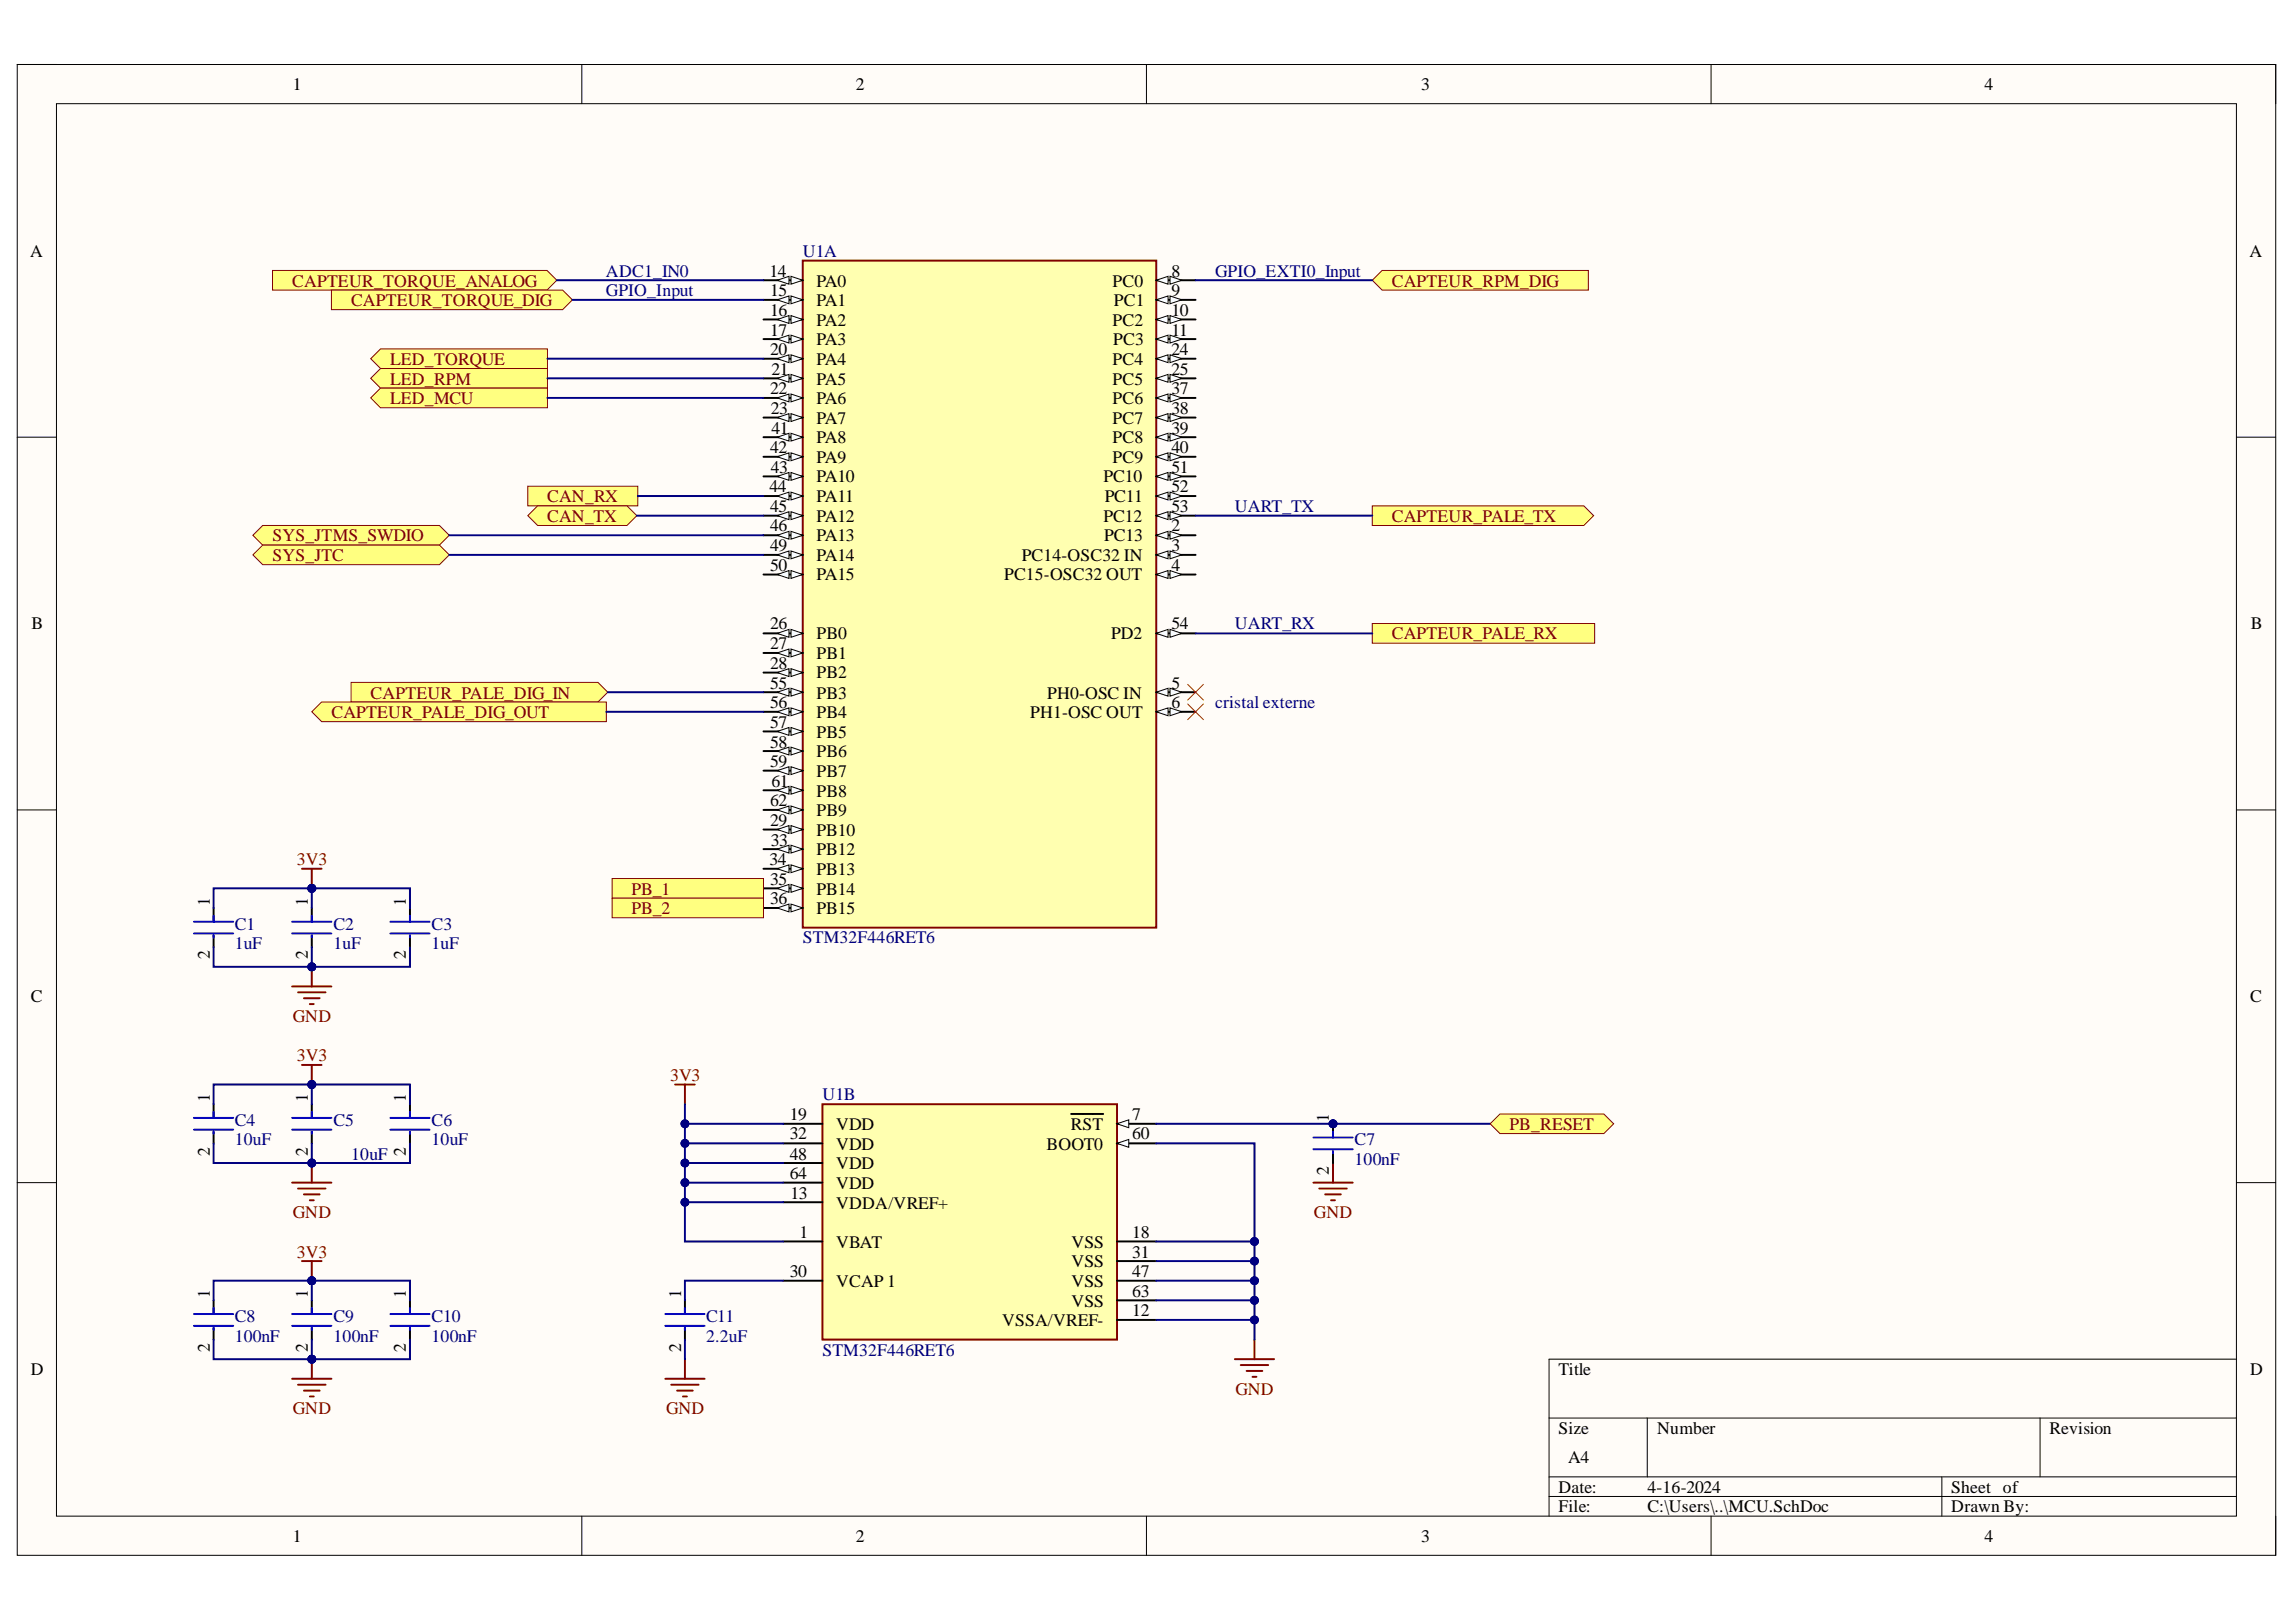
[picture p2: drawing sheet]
<svg xmlns="http://www.w3.org/2000/svg" width="297mm" height="210mm" viewBox="0 0 297 210" stroke-linecap="round" stroke-linejoin="round" font-family="sans-serif">
<defs><g id="words">
<g font-size="2.3">
<text x="37.9" y="11.7">1</text>
<text x="110.7" y="11.7">2</text>
<text x="183.9" y="11.7">3</text>
<text x="256.8" y="11.7">4</text>
<text x="3.9" y="33.3">A</text>
<text x="99.5" y="35.8">14</text>
<text x="151.6" y="35.8">8</text>
<text x="291" y="33.3">A</text>
<text x="99.6" y="38.4">15</text>
<text x="99.6" y="40.9">16</text>
<text x="105.6" y="37.1">PA0</text>
<text x="105.6" y="39.6">PA1</text>
<text x="143.9" y="37.1">PC0</text>
<text x="144.1" y="39.6">PC1</text>
<text x="151.6" y="38.4">9</text>
<text x="151.6" y="40.9">10</text>
<text x="99.6" y="43.4">17</text>
<text x="99.6" y="46">20</text>
<text x="105.6" y="42.2">PA2</text>
<text x="105.6" y="44.7">PA3</text>
<text x="105.6" y="47.2">PA4</text>
<text x="143.9" y="42.2">PC2</text>
<text x="143.9" y="47.2">PC4</text>
<text x="144" y="44.7">PC3</text>
<text x="151.6" y="43.4">11</text>
<text x="151.6" y="46">24</text>
<text x="99.6" y="51">22</text>
<text x="99.7" y="53.6">23</text>
<text x="99.8" y="48.5">21</text>
<text x="105.6" y="49.8">PA5</text>
<text x="105.6" y="52.3">PA6</text>
<text x="143.9" y="49.8">PC5</text>
<text x="143.9" y="52.3">PC6</text>
<text x="151.6" y="48.5">25</text>
<text x="151.6" y="51">37</text>
<text x="151.6" y="53.6">38</text>
<text x="99.6" y="58.6">42</text>
<text x="99.8" y="56.1">41</text>
<text x="105.6" y="54.8">PA7</text>
<text x="105.6" y="57.4">PA8</text>
<text x="105.6" y="59.9">PA9</text>
<text x="143.9" y="54.8">PC7</text>
<text x="143.9" y="57.4">PC8</text>
<text x="143.9" y="59.9">PC9</text>
<text x="151.6" y="56.1">39</text>
<text x="151.6" y="58.6">40</text>
<text x="99.5" y="63.7">44</text>
<text x="99.7" y="61.2">43</text>
<text x="105.6" y="62.4">PA10</text>
<text x="105.6" y="65">PA11</text>
<text x="142.8" y="62.4">PC10</text>
<text x="142.9" y="65">PC11</text>
<text x="151.6" y="61.2">51</text>
<text x="151.6" y="63.7">52</text>
<text x="99.6" y="66.2">45</text>
<text x="99.6" y="68.8">46</text>
<text x="99.6" y="71.3">49</text>
<text x="105.6" y="67.5">PA12</text>
<text x="105.6" y="70">PA13</text>
<text x="142.8" y="67.5">PC12</text>
<text x="142.8" y="70">PC13</text>
<text x="151.6" y="66.2">53</text>
<text x="151.6" y="68.8">2</text>
<text x="151.6" y="71.3">3</text>
<text x="99.6" y="73.8">50</text>
<text x="105.6" y="72.6">PA14</text>
<text x="105.6" y="75.1">PA15</text>
<text x="129.9" y="75.1">PC15-OSC32 OUT</text>
<text x="132.2" y="72.6">PC14-OSC32 IN</text>
<text x="151.6" y="73.8">4</text>
<text x="4.1" y="81.5">B</text>
<text x="99.6" y="81.5">26</text>
<text x="99.6" y="84">27</text>
<text x="105.6" y="82.7">PB0</text>
<text x="143.8" y="82.7">PD2</text>
<text x="151.6" y="81.5">54</text>
<text x="291.2" y="81.5">B</text>
<text x="99.6" y="86.5">28</text>
<text x="99.6" y="89.1">55</text>
<text x="105.6" y="85.3">PB1</text>
<text x="105.6" y="87.8">PB2</text>
<text x="151.6" y="89.1">5</text>
<text x="99.6" y="91.7">56</text>
<text x="99.6" y="94.2">57</text>
<text x="105.6" y="90.4">PB3</text>
<text x="105.6" y="92.9">PB4</text>
<text x="105.6" y="95.5">PB5</text>
<text x="133.3" y="92.9">PH1-OSC OUT</text>
<text x="135.5" y="90.4">PH0-OSC IN</text>
<text x="151.6" y="91.7">6</text>
<text x="99.6" y="96.7">58</text>
<text x="99.6" y="99.3">59</text>
<text x="99.8" y="101.8">61</text>
<text x="105.6" y="98">PB6</text>
<text x="105.6" y="100.5">PB7</text>
<text x="99.6" y="104.4">62</text>
<text x="99.6" y="106.9">29</text>
<text x="105.6" y="103.1">PB8</text>
<text x="105.6" y="105.6">PB9</text>
<text x="99.5" y="112">34</text>
<text x="99.7" y="109.4">33</text>
<text x="105.6" y="108.2">PB10</text>
<text x="105.6" y="110.7">PB12</text>
<text x="105.6" y="113.2">PB13</text>
<text x="27.1" y="117.3" transform="rotate(-90 27.1 117.3)">1</text>
<text x="39.8" y="117.3" transform="rotate(-90 39.8 117.3)">1</text>
<text x="52.5" y="117.3" transform="rotate(-90 52.5 117.3)">1</text>
<text x="99.6" y="114.5">35</text>
<text x="99.6" y="117">36</text>
<text x="105.6" y="115.8">PB14</text>
<text x="105.6" y="118.3">PB15</text>
<text x="27.1" y="124.1" transform="rotate(-90 27.1 124.1)">2</text>
<text x="39.8" y="124.1" transform="rotate(-90 39.8 124.1)">2</text>
<text x="52.5" y="124.1" transform="rotate(-90 52.5 124.1)">2</text>
<text x="4" y="129.7">C</text>
<text x="291.1" y="129.7">C</text>
<text x="27.1" y="142.6" transform="rotate(-90 27.1 142.6)">1</text>
<text x="39.8" y="142.6" transform="rotate(-90 39.8 142.6)">1</text>
<text x="52.5" y="142.6" transform="rotate(-90 52.5 142.6)">1</text>
<text x="27.1" y="149.6" transform="rotate(-90 27.1 149.6)">2</text>
<text x="39.8" y="149.6" transform="rotate(-90 39.8 149.6)">2</text>
<text x="52.5" y="149.6" transform="rotate(-90 52.5 149.6)">2</text>
<text x="102.2" y="144.9">19</text>
<text x="102.2" y="147.4">32</text>
<text x="108.2" y="146.2">VDD</text>
<text x="108.2" y="148.8">VDD</text>
<text x="135.4" y="148.8">BOOT0</text>
<text x="138.5" y="146.2">RST</text>
<text x="146.5" y="144.9">7</text>
<text x="146.5" y="147.4">60</text>
<text x="171.9" y="145.2" transform="rotate(-90 171.9 145.2)">1</text>
<text x="102.2" y="150.1">48</text>
<text x="102.2" y="152.6">64</text>
<text x="102.2" y="155.1">13</text>
<text x="108.2" y="151.3">VDD</text>
<text x="108.2" y="153.9">VDD</text>
<text x="171.9" y="152.1" transform="rotate(-90 171.9 152.1)">2</text>
<text x="103.4" y="160.2">1</text>
<text x="108.2" y="156.4">VDDA/VREF+</text>
<text x="108.2" y="161.5">VBAT</text>
<text x="138.6" y="161.5">VSS</text>
<text x="146.5" y="160.2">18</text>
<text x="27.1" y="168" transform="rotate(-90 27.1 168)">1</text>
<text x="39.8" y="168" transform="rotate(-90 39.8 168)">1</text>
<text x="52.5" y="168" transform="rotate(-90 52.5 168)">1</text>
<text x="88.1" y="168" transform="rotate(-90 88.1 168)">1</text>
<text x="102.2" y="165.3">30</text>
<text x="108.2" y="166.5">VCAP 1</text>
<text x="138.6" y="164">VSS</text>
<text x="138.6" y="166.5">VSS</text>
<text x="146.5" y="162.7">31</text>
<text x="146.5" y="165.3">47</text>
<text x="146.5" y="167.8">63</text>
<text x="129.6" y="171.6">VSSA/VREF-</text>
<text x="138.6" y="169.1">VSS</text>
<text x="146.5" y="170.3">12</text>
<text x="4" y="178">D</text>
<text x="27.1" y="174.9" transform="rotate(-90 27.1 174.9)">2</text>
<text x="39.8" y="174.9" transform="rotate(-90 39.8 174.9)">2</text>
<text x="52.5" y="174.9" transform="rotate(-90 52.5 174.9)">2</text>
<text x="88.1" y="174.9" transform="rotate(-90 88.1 174.9)">2</text>
<text x="201.6" y="178">Title</text>
<text x="291.1" y="178">D</text>
<text x="201.6" y="185.6">Size</text>
<text x="214.4" y="185.6">Number</text>
<text x="265.1" y="185.6">Revision</text>
<text x="202.9" y="189.4">A4</text>
<text x="201.6" y="193.2">Date:</text>
<text x="201.6" y="195.7">File:</text>
<text x="213.1" y="193.2">4-16-2024</text>
<text x="213.1" y="195.7">C:\Users\..\MCU.SchDoc</text>
<text x="252.4" y="193.2">Sheet of</text>
<text x="252.4" y="195.7">Drawn By:</text>
<text x="37.9" y="199.5">1</text>
<text x="110.7" y="199.5">2</text>
<text x="183.9" y="199.5">3</text>
<text x="256.8" y="199.5">4</text>
</g>
<g font-size="2.3" fill="#000080">
<text x="78.4" y="35.8">ADC1_IN0</text>
<text x="103.9" y="33.3">U1A</text>
<text x="157.2" y="35.8">GPIO_EXTI0_Input</text>
<text x="78.4" y="38.4">GPIO_Input</text>
<text x="159.8" y="66.2">UART_TX</text>
<text x="159.8" y="81.5">UART_RX</text>
<text x="157.2" y="91.7">cristal externe</text>
<text x="30.4" y="120.3">C1</text>
<text x="30.4" y="122.9">1uF</text>
<text x="43.1" y="120.3">C2</text>
<text x="43.1" y="122.9">1uF</text>
<text x="55.8" y="120.3">C3</text>
<text x="55.8" y="122.9">1uF</text>
<text x="103.9" y="122.1">STM32F446RET6</text>
<text x="106.4" y="142.4">U1B</text>
<text x="30.4" y="145.7">C4</text>
<text x="30.4" y="148.2">10uF</text>
<text x="43.1" y="145.7">C5</text>
<text x="55.8" y="145.7">C6</text>
<text x="55.8" y="148.2">10uF</text>
<text x="175.2" y="148.2">C7</text>
<text x="45.4" y="150.1">10uF</text>
<text x="175.2" y="150.8">100nF</text>
<text x="30.4" y="171.1">C8</text>
<text x="30.4" y="173.6">100nF</text>
<text x="43.1" y="171.1">C9</text>
<text x="43.1" y="173.6">100nF</text>
<text x="55.8" y="171.1">C10</text>
<text x="55.8" y="173.6">100nF</text>
<text x="91.3" y="171.1">C11</text>
<text x="91.3" y="173.6">2.2uF</text>
<text x="106.4" y="175.4">STM32F446RET6</text>
</g>
<g font-size="2.3" fill="#800000">
<text x="37.8" y="37.1">CAPTEUR_TORQUE_ANALOG</text>
<text x="45.4" y="39.6">CAPTEUR_TORQUE_DIG</text>
<text x="180.1" y="37.1">CAPTEUR_RPM_DIG</text>
<text x="50.5" y="47.2">LED_TORQUE</text>
<text x="50.5" y="49.8">LED_RPM</text>
<text x="50.5" y="52.3">LED_MCU</text>
<text x="70.8" y="65">CAN_RX</text>
<text x="35.3" y="70">SYS_JTMS_SWDIO</text>
<text x="70.8" y="67.5">CAN_TX</text>
<text x="180.1" y="67.5">CAPTEUR_PALE_TX</text>
<text x="35.3" y="72.6">SYS_JTC</text>
<text x="180.1" y="82.7">CAPTEUR_PALE_RX</text>
<text x="42.9" y="92.9">CAPTEUR_PALE_DIG_OUT</text>
<text x="48" y="90.4">CAPTEUR_PALE_DIG_IN</text>
<text x="38.4" y="112">3V3</text>
<text x="81.7" y="115.8">PB_1</text>
<text x="81.7" y="118.3">PB_2</text>
<text x="37.9" y="132.2">GND</text>
<text x="38.4" y="137.3">3V3</text>
<text x="86.7" y="139.8">3V3</text>
<text x="195.3" y="146.2">PB_RESET</text>
<text x="37.9" y="157.7">GND</text>
<text x="170" y="157.7">GND</text>
<text x="38.4" y="162.7">3V3</text>
<text x="37.9" y="183">GND</text>
<text x="86.2" y="183">GND</text>
<text x="159.8" y="180.5">GND</text>
</g>
</g></defs>
<path d="M2.2 8.3h292.2v193h-292.2z" fill-rule="evenodd" fill="#fffcf8"/>
<path d="M2.2 8.3h292.2v193h-292.2z" fill="none" stroke="#000" stroke-width=".13"/>
<path d="M7.3 13.4h282v182.8h-282z" fill-rule="evenodd" fill="#fffcf8"/>
<g fill="none" stroke="#000" stroke-width=".13">
<path d="M2.2 8.3h5.1M7.3 13.4h282v182.8h-282zM75.3 8.3v5.1M148.3 8.3v5.1M221.4 8.3v5.1M289.3 8.3h5.1v5.1M2.2 56.6h5.1M289.3 56.6h5.1M2.2 104.8h5.1M289.3 104.8h5.1M2.2 153h5.1M289.3 153h5.1"/>
<path d="M289.3 175.9h-88.9v20.3M75.3 196.2v5.1M148.3 196.2v5.1M200.4 183.5h88.9M200.4 191.1h88.9M200.4 193.7h88.9M213.1 183.5v7.6M221.4 196.2v5.1M251.2 191.1v5.1M263.9 183.5v7.6M294.4 196.2v5.1"/>
</g>
<path d="M68.3 62.9h14.2v2.6h-14.2z" fill-rule="evenodd" fill="#ffff80"/>
<path d="M68.3 62.9h14.2v2.6h-14.2z" fill="none" stroke="#800000" stroke-width=".13"/>
<path d="M68.3 66.7l1.3-1.2h11.5l1.3 1.2-1.3 1.3h-11.5z" fill-rule="evenodd" fill="#ffff80"/>
<path d="M68.3 66.7l1.3-1.2h11.5l1.3 1.2-1.3 1.3h-11.5z" fill="none" stroke="#800000" stroke-width=".13"/>
<path d="M103.9 33.7h45.7v86.3h-45.7z" fill-rule="evenodd" fill="#ffffb0"/>
<path d="M103.9 33.7h45.7v86.3h-45.7z" fill="none" stroke="#800000" stroke-width=".25"/>
<path d="M149.6 36.3h5.1" fill="none" stroke="#000" stroke-width=".25"/>
<path d="M149.6 36.3l1.5-.5v1z" fill="#f8fcff"/>
<path d="M149.6 36.3l1.5-.5v1z" fill="none" stroke="#000" stroke-width=".13"/>
<path d="M151.4 35.8l1.5 .5-1.5 .5z" fill="#f8fcff"/>
<path d="M151.4 35.8l1.5 .5-1.5 .5z" fill="none" stroke="#000" stroke-width=".13"/>
<path d="M149.6 38.8h5.1" fill="none" stroke="#000" stroke-width=".25"/>
<path d="M149.6 38.8l1.5-.5v1z" fill="#f8fcff"/>
<path d="M149.6 38.8l1.5-.5v1z" fill="none" stroke="#000" stroke-width=".13"/>
<path d="M151.4 38.3l1.5 .5-1.5 .5z" fill="#f8fcff"/>
<path d="M151.4 38.3l1.5 .5-1.5 .5z" fill="none" stroke="#000" stroke-width=".13"/>
<path d="M149.6 41.3h5.1" fill="none" stroke="#000" stroke-width=".25"/>
<path d="M149.6 41.3l1.5-.5v1.1z" fill="#f8fcff"/>
<path d="M149.6 41.3l1.5-.5v1.1z" fill="none" stroke="#000" stroke-width=".13"/>
<path d="M151.4 40.8l1.5 .5-1.5 .6z" fill="#f8fcff"/>
<path d="M151.4 40.8l1.5 .5-1.5 .6z" fill="none" stroke="#000" stroke-width=".13"/>
<path d="M149.6 43.9h5.1" fill="none" stroke="#000" stroke-width=".25"/>
<path d="M149.6 43.9l1.5-.5v1z" fill="#f8fcff"/>
<path d="M149.6 43.9l1.5-.5v1z" fill="none" stroke="#000" stroke-width=".13"/>
<path d="M151.4 43.4l1.5 .5-1.5 .5z" fill="#f8fcff"/>
<path d="M151.4 43.4l1.5 .5-1.5 .5z" fill="none" stroke="#000" stroke-width=".13"/>
<path d="M149.6 46.4h5.1" fill="none" stroke="#000" stroke-width=".25"/>
<path d="M149.6 46.4l1.5-.5v1z" fill="#f8fcff"/>
<path d="M149.6 46.4l1.5-.5v1z" fill="none" stroke="#000" stroke-width=".13"/>
<path d="M151.4 45.9l1.5 .5-1.5 .5z" fill="#f8fcff"/>
<path d="M151.4 45.9l1.5 .5-1.5 .5z" fill="none" stroke="#000" stroke-width=".13"/>
<path d="M149.6 49h5.1" fill="none" stroke="#000" stroke-width=".25"/>
<path d="M149.6 49l1.5-.5v1z" fill="#f8fcff"/>
<path d="M149.6 49l1.5-.5v1z" fill="none" stroke="#000" stroke-width=".13"/>
<path d="M151.4 48.5l1.5 .5-1.5 .5z" fill="#f8fcff"/>
<path d="M151.4 48.5l1.5 .5-1.5 .5z" fill="none" stroke="#000" stroke-width=".13"/>
<path d="M149.6 51.5h5.1" fill="none" stroke="#000" stroke-width=".25"/>
<path d="M149.6 51.5l1.5-.5v1z" fill="#f8fcff"/>
<path d="M149.6 51.5l1.5-.5v1z" fill="none" stroke="#000" stroke-width=".13"/>
<path d="M151.4 51l1.5 .5-1.5 .5z" fill="#f8fcff"/>
<path d="M151.4 51l1.5 .5-1.5 .5z" fill="none" stroke="#000" stroke-width=".13"/>
<path d="M149.6 54h5.1" fill="none" stroke="#000" stroke-width=".25"/>
<path d="M149.6 54l1.5-.5v1z" fill="#f8fcff"/>
<path d="M149.6 54l1.5-.5v1z" fill="none" stroke="#000" stroke-width=".13"/>
<path d="M151.4 53.5l1.5 .5-1.5 .5z" fill="#f8fcff"/>
<path d="M151.4 53.5l1.5 .5-1.5 .5z" fill="none" stroke="#000" stroke-width=".13"/>
<path d="M149.6 56.6h5.1" fill="none" stroke="#000" stroke-width=".25"/>
<path d="M149.6 56.6l1.5-.5v1z" fill="#f8fcff"/>
<path d="M149.6 56.6l1.5-.5v1z" fill="none" stroke="#000" stroke-width=".13"/>
<path d="M151.4 56.1l1.5 .5-1.5 .5z" fill="#f8fcff"/>
<path d="M151.4 56.1l1.5 .5-1.5 .5z" fill="none" stroke="#000" stroke-width=".13"/>
<path d="M149.6 59.1h5.1" fill="none" stroke="#000" stroke-width=".25"/>
<path d="M149.6 59.1l1.5-.5v1z" fill="#f8fcff"/>
<path d="M149.6 59.1l1.5-.5v1z" fill="none" stroke="#000" stroke-width=".13"/>
<path d="M151.4 58.6l1.5 .5-1.5 .5z" fill="#f8fcff"/>
<path d="M151.4 58.6l1.5 .5-1.5 .5z" fill="none" stroke="#000" stroke-width=".13"/>
<path d="M149.6 61.7h5.1" fill="none" stroke="#000" stroke-width=".25"/>
<path d="M149.6 61.7l1.5-.6v1.1z" fill="#f8fcff"/>
<path d="M149.6 61.7l1.5-.6v1.1z" fill="none" stroke="#000" stroke-width=".13"/>
<path d="M151.4 61.1l1.5 .6-1.5 .5z" fill="#f8fcff"/>
<path d="M151.4 61.1l1.5 .6-1.5 .5z" fill="none" stroke="#000" stroke-width=".13"/>
<path d="M149.6 64.2h5.1" fill="none" stroke="#000" stroke-width=".25"/>
<path d="M149.6 64.2l1.5-.5v1z" fill="#f8fcff"/>
<path d="M149.6 64.2l1.5-.5v1z" fill="none" stroke="#000" stroke-width=".13"/>
<path d="M151.4 63.7l1.5 .5-1.5 .5z" fill="#f8fcff"/>
<path d="M151.4 63.7l1.5 .5-1.5 .5z" fill="none" stroke="#000" stroke-width=".13"/>
<path d="M149.6 66.7h5.1" fill="none" stroke="#000" stroke-width=".25"/>
<path d="M149.6 66.7l1.5-.5v1z" fill="#f8fcff"/>
<path d="M149.6 66.7l1.5-.5v1z" fill="none" stroke="#000" stroke-width=".13"/>
<path d="M151.4 66.2l1.5 .5-1.5 .5z" fill="#f8fcff"/>
<path d="M151.4 66.2l1.5 .5-1.5 .5z" fill="none" stroke="#000" stroke-width=".13"/>
<path d="M149.6 69.3h5.1" fill="none" stroke="#000" stroke-width=".25"/>
<path d="M149.6 69.3l1.5-.5v1z" fill="#f8fcff"/>
<path d="M149.6 69.3l1.5-.5v1z" fill="none" stroke="#000" stroke-width=".13"/>
<path d="M151.4 68.8l1.5 .5-1.5 .5z" fill="#f8fcff"/>
<path d="M151.4 68.8l1.5 .5-1.5 .5z" fill="none" stroke="#000" stroke-width=".13"/>
<path d="M149.6 71.8h5.1" fill="none" stroke="#000" stroke-width=".25"/>
<path d="M149.6 71.8l1.5-.5v1z" fill="#f8fcff"/>
<path d="M149.6 71.8l1.5-.5v1z" fill="none" stroke="#000" stroke-width=".13"/>
<path d="M151.4 71.3l1.5 .5-1.5 .5z" fill="#f8fcff"/>
<path d="M151.4 71.3l1.5 .5-1.5 .5z" fill="none" stroke="#000" stroke-width=".13"/>
<path d="M149.6 74.3h5.1" fill="none" stroke="#000" stroke-width=".25"/>
<path d="M149.6 74.3l1.5-.5v1.1z" fill="#f8fcff"/>
<path d="M149.6 74.3l1.5-.5v1.1z" fill="none" stroke="#000" stroke-width=".13"/>
<path d="M151.4 73.8l1.5 .5-1.5 .6z" fill="#f8fcff"/>
<path d="M151.4 73.8l1.5 .5-1.5 .6z" fill="none" stroke="#000" stroke-width=".13"/>
<path d="M149.6 89.6h5.1" fill="none" stroke="#000" stroke-width=".25"/>
<path d="M149.6 89.6l1.5-.5v1z" fill="#f8fcff"/>
<path d="M149.6 89.6l1.5-.5v1z" fill="none" stroke="#000" stroke-width=".13"/>
<path d="M151.4 89.1l1.5 .5-1.5 .5z" fill="#f8fcff"/>
<path d="M151.4 89.1l1.5 .5-1.5 .5z" fill="none" stroke="#000" stroke-width=".13"/>
<path d="M149.6 92.1h5.1" fill="none" stroke="#000" stroke-width=".25"/>
<path d="M149.6 92.1l1.5-.5v1z" fill="#f8fcff"/>
<path d="M149.6 92.1l1.5-.5v1z" fill="none" stroke="#000" stroke-width=".13"/>
<path d="M151.4 91.6l1.5 .5-1.5 .5z" fill="#f8fcff"/>
<path d="M151.4 91.6l1.5 .5-1.5 .5z" fill="none" stroke="#000" stroke-width=".13"/>
<path d="M98.8 36.3h5.1" fill="none" stroke="#000" stroke-width=".25"/>
<path d="M102.3 35.8l1.6 .5-1.6 .5z" fill="#f8fcff"/>
<path d="M102.3 35.8l1.6 .5-1.6 .5z" fill="none" stroke="#000" stroke-width=".13"/>
<path d="M100.6 36.3l1.5-.5v1z" fill="#f8fcff"/>
<path d="M100.6 36.3l1.5-.5v1z" fill="none" stroke="#000" stroke-width=".13"/>
<path d="M98.8 38.8h5.1" fill="none" stroke="#000" stroke-width=".25"/>
<path d="M102.3 38.3l1.6 .5-1.6 .5z" fill="#f8fcff"/>
<path d="M102.3 38.3l1.6 .5-1.6 .5z" fill="none" stroke="#000" stroke-width=".13"/>
<path d="M100.6 38.8l1.5-.5v1z" fill="#f8fcff"/>
<path d="M100.6 38.8l1.5-.5v1z" fill="none" stroke="#000" stroke-width=".13"/>
<path d="M98.8 41.3h5.1" fill="none" stroke="#000" stroke-width=".25"/>
<path d="M102.3 40.8l1.6 .5-1.6 .6z" fill="#f8fcff"/>
<path d="M102.3 40.8l1.6 .5-1.6 .6z" fill="none" stroke="#000" stroke-width=".13"/>
<path d="M100.6 41.3l1.5-.5v1.1z" fill="#f8fcff"/>
<path d="M100.6 41.3l1.5-.5v1.1z" fill="none" stroke="#000" stroke-width=".13"/>
<path d="M98.8 43.9h5.1" fill="none" stroke="#000" stroke-width=".25"/>
<path d="M102.3 43.4l1.6 .5-1.6 .5z" fill="#f8fcff"/>
<path d="M102.3 43.4l1.6 .5-1.6 .5z" fill="none" stroke="#000" stroke-width=".13"/>
<path d="M100.6 43.9l1.5-.5v1z" fill="#f8fcff"/>
<path d="M100.6 43.9l1.5-.5v1z" fill="none" stroke="#000" stroke-width=".13"/>
<path d="M98.8 46.4h5.1" fill="none" stroke="#000" stroke-width=".25"/>
<path d="M102.3 45.9l1.6 .5-1.6 .5z" fill="#f8fcff"/>
<path d="M102.3 45.9l1.6 .5-1.6 .5z" fill="none" stroke="#000" stroke-width=".13"/>
<path d="M100.6 46.4l1.5-.5v1z" fill="#f8fcff"/>
<path d="M100.6 46.4l1.5-.5v1z" fill="none" stroke="#000" stroke-width=".13"/>
<path d="M98.8 49h5.1" fill="none" stroke="#000" stroke-width=".25"/>
<path d="M102.3 48.5l1.6 .5-1.6 .5z" fill="#f8fcff"/>
<path d="M102.3 48.5l1.6 .5-1.6 .5z" fill="none" stroke="#000" stroke-width=".13"/>
<path d="M100.6 49l1.5-.5v1z" fill="#f8fcff"/>
<path d="M100.6 49l1.5-.5v1z" fill="none" stroke="#000" stroke-width=".13"/>
<path d="M98.8 51.5h5.1" fill="none" stroke="#000" stroke-width=".25"/>
<path d="M102.3 51l1.6 .5-1.6 .5z" fill="#f8fcff"/>
<path d="M102.3 51l1.6 .5-1.6 .5z" fill="none" stroke="#000" stroke-width=".13"/>
<path d="M100.6 51.5l1.5-.5v1z" fill="#f8fcff"/>
<path d="M100.6 51.5l1.5-.5v1z" fill="none" stroke="#000" stroke-width=".13"/>
<path d="M98.8 54h5.1" fill="none" stroke="#000" stroke-width=".25"/>
<path d="M102.3 53.5l1.6 .5-1.6 .5z" fill="#f8fcff"/>
<path d="M102.3 53.5l1.6 .5-1.6 .5z" fill="none" stroke="#000" stroke-width=".13"/>
<path d="M100.6 54l1.5-.5v1z" fill="#f8fcff"/>
<path d="M100.6 54l1.5-.5v1z" fill="none" stroke="#000" stroke-width=".13"/>
<path d="M98.8 56.6h5.1" fill="none" stroke="#000" stroke-width=".25"/>
<path d="M102.3 56.1l1.6 .5-1.6 .5z" fill="#f8fcff"/>
<path d="M102.3 56.1l1.6 .5-1.6 .5z" fill="none" stroke="#000" stroke-width=".13"/>
<path d="M100.6 56.6l1.5-.5v1z" fill="#f8fcff"/>
<path d="M100.6 56.6l1.5-.5v1z" fill="none" stroke="#000" stroke-width=".13"/>
<path d="M98.8 59.1h5.1" fill="none" stroke="#000" stroke-width=".25"/>
<path d="M102.3 58.6l1.6 .5-1.6 .5z" fill="#f8fcff"/>
<path d="M102.3 58.6l1.6 .5-1.6 .5z" fill="none" stroke="#000" stroke-width=".13"/>
<path d="M100.6 59.1l1.5-.5v1z" fill="#f8fcff"/>
<path d="M100.6 59.1l1.5-.5v1z" fill="none" stroke="#000" stroke-width=".13"/>
<path d="M98.8 61.7h5.1" fill="none" stroke="#000" stroke-width=".25"/>
<path d="M102.3 61.1l1.6 .6-1.6 .5z" fill="#f8fcff"/>
<path d="M102.3 61.1l1.6 .6-1.6 .5z" fill="none" stroke="#000" stroke-width=".13"/>
<path d="M100.6 61.7l1.5-.6v1.1z" fill="#f8fcff"/>
<path d="M100.6 61.7l1.5-.6v1.1z" fill="none" stroke="#000" stroke-width=".13"/>
<path d="M98.8 64.2h5.1" fill="none" stroke="#000" stroke-width=".25"/>
<path d="M102.3 63.7l1.6 .5-1.6 .5z" fill="#f8fcff"/>
<path d="M102.3 63.7l1.6 .5-1.6 .5z" fill="none" stroke="#000" stroke-width=".13"/>
<path d="M100.6 64.2l1.5-.5v1z" fill="#f8fcff"/>
<path d="M100.6 64.2l1.5-.5v1z" fill="none" stroke="#000" stroke-width=".13"/>
<path d="M98.8 66.7h5.1" fill="none" stroke="#000" stroke-width=".25"/>
<path d="M102.3 66.2l1.6 .5-1.6 .5z" fill="#f8fcff"/>
<path d="M102.3 66.2l1.6 .5-1.6 .5z" fill="none" stroke="#000" stroke-width=".13"/>
<path d="M100.6 66.7l1.5-.5v1z" fill="#f8fcff"/>
<path d="M100.6 66.7l1.5-.5v1z" fill="none" stroke="#000" stroke-width=".13"/>
<path d="M98.8 69.3h5.1" fill="none" stroke="#000" stroke-width=".25"/>
<path d="M102.3 68.8l1.6 .5-1.6 .5z" fill="#f8fcff"/>
<path d="M102.3 68.8l1.6 .5-1.6 .5z" fill="none" stroke="#000" stroke-width=".13"/>
<path d="M100.6 69.3l1.5-.5v1z" fill="#f8fcff"/>
<path d="M100.6 69.3l1.5-.5v1z" fill="none" stroke="#000" stroke-width=".13"/>
<path d="M98.8 71.8h5.1" fill="none" stroke="#000" stroke-width=".25"/>
<path d="M102.3 71.3l1.6 .5-1.6 .5z" fill="#f8fcff"/>
<path d="M102.3 71.3l1.6 .5-1.6 .5z" fill="none" stroke="#000" stroke-width=".13"/>
<path d="M100.6 71.8l1.5-.5v1z" fill="#f8fcff"/>
<path d="M100.6 71.8l1.5-.5v1z" fill="none" stroke="#000" stroke-width=".13"/>
<path d="M98.8 74.3h5.1" fill="none" stroke="#000" stroke-width=".25"/>
<path d="M102.3 73.8l1.6 .5-1.6 .6z" fill="#f8fcff"/>
<path d="M102.3 73.8l1.6 .5-1.6 .6z" fill="none" stroke="#000" stroke-width=".13"/>
<path d="M100.6 74.3l1.5-.5v1.1z" fill="#f8fcff"/>
<path d="M100.6 74.3l1.5-.5v1.1z" fill="none" stroke="#000" stroke-width=".13"/>
<path d="M98.8 82h5.1" fill="none" stroke="#000" stroke-width=".25"/>
<path d="M102.3 81.5l1.6 .5-1.6 .5z" fill="#f8fcff"/>
<path d="M102.3 81.5l1.6 .5-1.6 .5z" fill="none" stroke="#000" stroke-width=".13"/>
<path d="M100.6 82l1.5-.5v1z" fill="#f8fcff"/>
<path d="M100.6 82l1.5-.5v1z" fill="none" stroke="#000" stroke-width=".13"/>
<path d="M98.8 84.5h5.1" fill="none" stroke="#000" stroke-width=".25"/>
<path d="M102.3 84l1.6 .5-1.6 .5z" fill="#f8fcff"/>
<path d="M102.3 84l1.6 .5-1.6 .5z" fill="none" stroke="#000" stroke-width=".13"/>
<path d="M100.6 84.5l1.5-.5v1z" fill="#f8fcff"/>
<path d="M100.6 84.5l1.5-.5v1z" fill="none" stroke="#000" stroke-width=".13"/>
<path d="M98.8 87h5.1" fill="none" stroke="#000" stroke-width=".25"/>
<path d="M102.3 86.5l1.6 .5-1.6 .5z" fill="#f8fcff"/>
<path d="M102.3 86.5l1.6 .5-1.6 .5z" fill="none" stroke="#000" stroke-width=".13"/>
<path d="M100.6 87l1.5-.5v1z" fill="#f8fcff"/>
<path d="M100.6 87l1.5-.5v1z" fill="none" stroke="#000" stroke-width=".13"/>
<path d="M98.8 89.6h5.1" fill="none" stroke="#000" stroke-width=".25"/>
<path d="M102.3 89.1l1.6 .5-1.6 .5z" fill="#f8fcff"/>
<path d="M102.3 89.1l1.6 .5-1.6 .5z" fill="none" stroke="#000" stroke-width=".13"/>
<path d="M100.6 89.6l1.5-.5v1z" fill="#f8fcff"/>
<path d="M100.6 89.6l1.5-.5v1z" fill="none" stroke="#000" stroke-width=".13"/>
<path d="M98.8 92.1h5.1" fill="none" stroke="#000" stroke-width=".25"/>
<path d="M102.3 91.6l1.6 .5-1.6 .5z" fill="#f8fcff"/>
<path d="M102.3 91.6l1.6 .5-1.6 .5z" fill="none" stroke="#000" stroke-width=".13"/>
<path d="M100.6 92.1l1.5-.5v1z" fill="#f8fcff"/>
<path d="M100.6 92.1l1.5-.5v1z" fill="none" stroke="#000" stroke-width=".13"/>
<path d="M98.8 94.7h5.1" fill="none" stroke="#000" stroke-width=".25"/>
<path d="M102.3 94.1l1.6 .6-1.6 .5z" fill="#f8fcff"/>
<path d="M102.3 94.1l1.6 .6-1.6 .5z" fill="none" stroke="#000" stroke-width=".13"/>
<path d="M100.6 94.7l1.5-.6v1.1z" fill="#f8fcff"/>
<path d="M100.6 94.7l1.5-.6v1.1z" fill="none" stroke="#000" stroke-width=".13"/>
<path d="M98.8 97.2h5.1" fill="none" stroke="#000" stroke-width=".25"/>
<path d="M102.3 96.7l1.6 .5-1.6 .5z" fill="#f8fcff"/>
<path d="M102.3 96.7l1.6 .5-1.6 .5z" fill="none" stroke="#000" stroke-width=".13"/>
<path d="M100.6 97.2l1.5-.5v1z" fill="#f8fcff"/>
<path d="M100.6 97.2l1.5-.5v1z" fill="none" stroke="#000" stroke-width=".13"/>
<path d="M98.8 99.7h5.1" fill="none" stroke="#000" stroke-width=".25"/>
<path d="M102.3 99.2l1.6 .5-1.6 .5z" fill="#f8fcff"/>
<path d="M102.3 99.2l1.6 .5-1.6 .5z" fill="none" stroke="#000" stroke-width=".13"/>
<path d="M100.6 99.7l1.5-.5v1z" fill="#f8fcff"/>
<path d="M100.6 99.7l1.5-.5v1z" fill="none" stroke="#000" stroke-width=".13"/>
<path d="M98.8 102.3h5.1" fill="none" stroke="#000" stroke-width=".25"/>
<path d="M102.3 101.8l1.6 .5-1.6 .5z" fill="#f8fcff"/>
<path d="M102.3 101.8l1.6 .5-1.6 .5z" fill="none" stroke="#000" stroke-width=".13"/>
<path d="M100.6 102.3l1.5-.5v1z" fill="#f8fcff"/>
<path d="M100.6 102.3l1.5-.5v1z" fill="none" stroke="#000" stroke-width=".13"/>
<path d="M98.8 104.8h5.1" fill="none" stroke="#000" stroke-width=".25"/>
<path d="M102.3 104.3l1.6 .5-1.6 .5z" fill="#f8fcff"/>
<path d="M102.3 104.3l1.6 .5-1.6 .5z" fill="none" stroke="#000" stroke-width=".13"/>
<path d="M100.6 104.8l1.5-.5v1z" fill="#f8fcff"/>
<path d="M100.6 104.8l1.5-.5v1z" fill="none" stroke="#000" stroke-width=".13"/>
<path d="M98.8 107.3h5.1" fill="none" stroke="#000" stroke-width=".25"/>
<path d="M102.3 106.8l1.6 .5-1.6 .6z" fill="#f8fcff"/>
<path d="M102.3 106.8l1.6 .5-1.6 .6z" fill="none" stroke="#000" stroke-width=".13"/>
<path d="M100.6 107.3l1.5-.5v1.1z" fill="#f8fcff"/>
<path d="M100.6 107.3l1.5-.5v1.1z" fill="none" stroke="#000" stroke-width=".13"/>
<path d="M98.8 109.9h5.1" fill="none" stroke="#000" stroke-width=".25"/>
<path d="M102.3 109.4l1.6 .5-1.6 .5z" fill="#f8fcff"/>
<path d="M102.3 109.4l1.6 .5-1.6 .5z" fill="none" stroke="#000" stroke-width=".13"/>
<path d="M100.6 109.9l1.5-.5v1z" fill="#f8fcff"/>
<path d="M100.6 109.9l1.5-.5v1z" fill="none" stroke="#000" stroke-width=".13"/>
<path d="M98.8 112.4h5.1" fill="none" stroke="#000" stroke-width=".25"/>
<path d="M102.3 111.9l1.6 .5-1.6 .5z" fill="#f8fcff"/>
<path d="M102.3 111.9l1.6 .5-1.6 .5z" fill="none" stroke="#000" stroke-width=".13"/>
<path d="M100.6 112.4l1.5-.5v1z" fill="#f8fcff"/>
<path d="M100.6 112.4l1.5-.5v1z" fill="none" stroke="#000" stroke-width=".13"/>
<path d="M98.8 115h5.1" fill="none" stroke="#000" stroke-width=".25"/>
<path d="M102.3 114.5l1.6 .5-1.6 .5z" fill="#f8fcff"/>
<path d="M102.3 114.5l1.6 .5-1.6 .5z" fill="none" stroke="#000" stroke-width=".13"/>
<path d="M100.6 115l1.5-.5v1z" fill="#f8fcff"/>
<path d="M100.6 115l1.5-.5v1z" fill="none" stroke="#000" stroke-width=".13"/>
<path d="M98.8 117.5h5.1" fill="none" stroke="#000" stroke-width=".25"/>
<path d="M102.3 117l1.6 .5-1.6 .5z" fill="#f8fcff"/>
<path d="M102.3 117l1.6 .5-1.6 .5z" fill="none" stroke="#000" stroke-width=".13"/>
<path d="M100.6 117.5l1.5-.5v1z" fill="#f8fcff"/>
<path d="M100.6 117.5l1.5-.5v1z" fill="none" stroke="#000" stroke-width=".13"/>
<path d="M149.6 82h5.1" fill="none" stroke="#000" stroke-width=".25"/>
<path d="M149.6 82l1.5-.5v1z" fill="#f8fcff"/>
<path d="M149.6 82l1.5-.5v1z" fill="none" stroke="#000" stroke-width=".13"/>
<path d="M151.4 81.5l1.5 .5-1.5 .5z" fill="#f8fcff"/>
<path d="M151.4 81.5l1.5 .5-1.5 .5z" fill="none" stroke="#000" stroke-width=".13"/>
<path d="M106.4 142.9h38.1v30.5h-38.1z" fill-rule="evenodd" fill="#ffffb0"/>
<path d="M106.4 142.9h38.1v30.5h-38.1z" fill="none" stroke="#800000" stroke-width=".25"/>
<path d="M101.3 145.4h5.1M101.3 148h5.1M101.3 150.5h5.1M101.3 153h5.1M101.3 155.6h5.1M144.5 145.4h5.1" fill="none" stroke="#000" stroke-width=".25"/>
<path d="M144.5 145.4l1.5-.5v1z" fill="#f8fcff"/>
<path d="M144.5 145.4l1.5-.5v1z" fill="none" stroke="#000" stroke-width=".13"/>
<path d="M138.6 144.2h4.1M144.5 148h5.1" fill="none" stroke="#000" stroke-width=".25"/>
<path d="M144.5 148l1.5-.5v1z" fill="#f8fcff"/>
<path d="M144.5 148l1.5-.5v1z" fill="none" stroke="#000" stroke-width=".13"/>
<path d="M101.3 160.7h5.1M101.3 165.7h5.1M144.5 160.7h5.1M144.5 165.7h5.1M144.5 163.2h5.1M144.5 168.3h5.1M144.5 170.8h5.1" fill="none" stroke="#000" stroke-width=".25"/>
<path d="M153.7 88.6l2 2M153.7 91.1l2 2M155.7 88.6l-2 2M155.7 91.1l-2 2" fill="none" stroke="#f00" stroke-width=".13"/>
<g fill="none" stroke="#800000" stroke-width=".25">
<path d="M87.3 140.3h2.6M88.6 140.3v2.6M169.9 153h5.1M170.7 153.8h3.5M171.4 154.6h2.1M172.2 155.3h.5M172.5 150.5v2.5M37.8 178.4h5.1M38.6 179.2h3.5M39.3 180h2.1M40.3 175.9v2.5M159.8 175.9h5"/>
<path d="M160.5 176.7h3.6M161.3 177.4h2M162 178.2h.5M162.3 173.4v2.5M40.1 180.7h.5"/>
</g>
<circle cx="40.3" cy="175.9" r=".51" fill="#000080"/>
<circle cx="40.3" cy="175.9" r=".51" fill="none" stroke="#000080" stroke-width=".13"/>
<path d="M39.1 163.2h2.5M40.3 163.2v2.5" fill="none" stroke="#800000" stroke-width=".25"/>
<circle cx="40.3" cy="165.7" r=".51" fill="#000080"/>
<circle cx="40.3" cy="165.7" r=".51" fill="none" stroke="#000080" stroke-width=".13"/>
<path d="M37.8 153h5.1M38.6 153.8h3.5M39.3 154.6h2.1M40.1 155.3h.5M40.3 150.5v2.5" fill="none" stroke="#800000" stroke-width=".25"/>
<circle cx="40.3" cy="150.5" r=".51" fill="#000080"/>
<circle cx="40.3" cy="150.5" r=".51" fill="none" stroke="#000080" stroke-width=".13"/>
<path d="M39.1 137.8h2.5M40.3 137.8v2.5" fill="none" stroke="#800000" stroke-width=".25"/>
<circle cx="40.3" cy="140.3" r=".51" fill="#000080"/>
<circle cx="40.3" cy="140.3" r=".51" fill="none" stroke="#000080" stroke-width=".13"/>
<path d="M37.8 127.7h5.1M38.6 128.4h3.5M39.3 129.2h2.1M40.1 129.9h.5M40.3 125.1v2.6" fill="none" stroke="#800000" stroke-width=".25"/>
<circle cx="40.3" cy="125.1" r=".51" fill="#000080"/>
<circle cx="40.3" cy="125.1" r=".51" fill="none" stroke="#000080" stroke-width=".13"/>
<path d="M39.1 112.4h2.5M40.3 112.4v2.6" fill="none" stroke="#800000" stroke-width=".25"/>
<circle cx="40.3" cy="115" r=".51" fill="#000080"/>
<circle cx="40.3" cy="115" r=".51" fill="none" stroke="#000080" stroke-width=".13"/>
<path d="M32.7 69.3l1.3-1.3h22.8l1.3 1.3-1.3 1.2h-22.8z" fill-rule="evenodd" fill="#ffff80"/>
<path d="M32.7 69.3l1.3-1.3h22.8l1.3 1.3-1.3 1.2h-22.8z" fill="none" stroke="#800000" stroke-width=".13"/>
<path d="M32.7 71.8l1.3-1.3h22.8l1.3 1.3-1.3 1.3h-22.8z" fill-rule="evenodd" fill="#ffff80"/>
<path d="M32.7 71.8l1.3-1.3h22.8l1.3 1.3-1.3 1.3h-22.8z" fill="none" stroke="#800000" stroke-width=".13"/>
<path d="M35.3 35h35.5l1.2 1.3-1.2 1.2h-35.5z" fill-rule="evenodd" fill="#ffff80"/>
<path d="M35.3 35h35.5l1.2 1.3-1.2 1.2h-35.5z" fill="none" stroke="#800000" stroke-width=".13"/>
<path d="M42.9 37.5h29.9l1.3 1.3-1.3 1.3h-29.9z" fill-rule="evenodd" fill="#ffff80"/>
<path d="M42.9 37.5h29.9l1.3 1.3-1.3 1.3h-29.9z" fill="none" stroke="#800000" stroke-width=".13"/>
<path d="M177.5 36.3l1.3-1.3h26.7v2.5h-26.7z" fill-rule="evenodd" fill="#ffff80"/>
<path d="M177.5 36.3l1.3-1.3h26.7v2.5h-26.7z" fill="none" stroke="#800000" stroke-width=".13"/>
<path d="M177.5 65.5h27.4l1.3 1.2-1.3 1.3h-27.4z" fill-rule="evenodd" fill="#ffff80"/>
<path d="M177.5 65.5h27.4l1.3 1.2-1.3 1.3h-27.4z" fill="none" stroke="#800000" stroke-width=".13"/>
<path d="M177.5 80.7h28.8v2.5h-28.8z" fill-rule="evenodd" fill="#ffff80"/>
<path d="M177.5 80.7h28.8v2.5h-28.8z" fill="none" stroke="#800000" stroke-width=".13"/>
<path d="M45.4 88.3h32l1.2 1.3-1.2 1.2h-32z" fill-rule="evenodd" fill="#ffff80"/>
<path d="M45.4 88.3h32l1.2 1.3-1.2 1.2h-32z" fill="none" stroke="#800000" stroke-width=".13"/>
<path d="M40.3 92.1l1.3-1.3h36.8v2.6h-36.8z" fill-rule="evenodd" fill="#ffff80"/>
<path d="M40.3 92.1l1.3-1.3h36.8v2.6h-36.8z" fill="none" stroke="#800000" stroke-width=".13"/>
<g fill="none" stroke="#000" stroke-width=".25">
<path d="M27.6 117.5v1.8M40.3 117.5v1.8M53 117.5v1.8M27.6 121.1v1.5M40.3 121.1v1.5M53 121.1v1.5M27.6 142.9v1.8M27.6 146.4v1.6M40.3 142.9v1.8M40.3 146.4v1.6M53 142.9v1.8M53 146.4v1.6"/>
<path d="M27.6 168.3v1.8M27.6 171.8v1.6M40.3 168.3v1.8M40.3 171.8v1.6M53 168.3v1.8M53 171.8v1.6"/>
</g>
<g fill="none" stroke="#00f" stroke-width=".25">
<path d="M25.1 119.3h5.1M27.6 118.5v.8M37.8 119.3h5.1M40.3 118.5v.8M50.5 119.3h5.1M53 118.5v.8M25.1 120.8h5.1M27.6 121.1v.2M37.8 120.8h5.1M40.3 121.1v.2M50.5 120.8h5.1M53 121.1v.2"/>
<path d="M25.1 144.7h5.1M25.1 146.2h5.1M27.6 143.9v.8M27.6 146.4v.3M37.8 144.7h5.1M37.8 146.2h5.1M40.3 143.9v.8M40.3 146.4v.3M50.5 144.7h5.1M50.5 146.2h5.1M53 143.9v.8M53 146.4v.3"/>
<path d="M25.1 170.1h5.1M25.1 171.6h5.1M27.6 169.3v.8M27.6 171.8v.3M37.8 170.1h5.1M37.8 171.6h5.1M40.3 169.3v.8M40.3 171.8v.3M50.5 170.1h5.1M50.5 171.6h5.1M53 169.3v.8M53 171.8v.3"/>
</g>
<circle cx="172.5" cy="145.4" r=".51" fill="#000080"/>
<circle cx="172.5" cy="145.4" r=".51" fill="none" stroke="#000080" stroke-width=".13"/>
<path d="M172.5 145.4v1.8" fill="none" stroke="#000" stroke-width=".25"/>
<circle cx="172.5" cy="145.4" r=".51" fill="#000080"/>
<circle cx="172.5" cy="145.4" r=".51" fill="none" stroke="#000080" stroke-width=".13"/>
<path d="M172.5 149v1.5M88.6 168.3v1.8M88.6 171.8v1.6" fill="none" stroke="#000" stroke-width=".25"/>
<path d="M169.9 147.2h5.1M169.9 148.7h5.1M172.5 146.4v.8M172.5 149v.2M86.1 170.1h5.1M86.1 171.6h5.1M88.6 169.3v.8M88.6 171.8v.3" fill="none" stroke="#00f" stroke-width=".25"/>
<path d="M86.1 178.4h5.1M86.8 179.2h3.6M87.6 180h2M88.6 175.9v2.5M88.4 180.7h.5" fill="none" stroke="#800000" stroke-width=".25"/>
<path d="M48 46.4l1.2-1.2h21.6v2.5h-21.6z" fill-rule="evenodd" fill="#ffff80"/>
<path d="M48 46.4l1.2-1.2h21.6v2.5h-21.6z" fill="none" stroke="#800000" stroke-width=".13"/>
<path d="M49.2 47.7h21.6v2.5h-21.6l-1.2-1.2z" fill-rule="evenodd" fill="#ffff80"/>
<path d="M49.2 47.7h21.6v2.5h-21.6l-1.2-1.2z" fill="none" stroke="#800000" stroke-width=".13"/>
<path d="M48 51.5l1.2-1.3h21.6v2.6h-21.6z" fill-rule="evenodd" fill="#ffff80"/>
<path d="M48 51.5l1.2-1.3h21.6v2.6h-21.6z" fill="none" stroke="#800000" stroke-width=".13"/>
<path d="M88.6 142.9v2.5h12.7" fill="none" stroke="#000080" stroke-width=".25"/>
<circle cx="88.6" cy="145.4" r=".51" fill="#000080"/>
<circle cx="88.6" cy="145.4" r=".51" fill="none" stroke="#000080" stroke-width=".13"/>
<path d="M88.6 145.4v2.6h12.7" fill="none" stroke="#000080" stroke-width=".25"/>
<circle cx="88.6" cy="145.4" r=".51" fill="#000080"/>
<circle cx="88.6" cy="145.4" r=".51" fill="none" stroke="#000080" stroke-width=".13"/>
<circle cx="88.6" cy="148" r=".51" fill="#000080"/>
<circle cx="88.6" cy="148" r=".51" fill="none" stroke="#000080" stroke-width=".13"/>
<path d="M88.6 148v2.5h12.7" fill="none" stroke="#000080" stroke-width=".25"/>
<circle cx="88.6" cy="148" r=".51" fill="#000080"/>
<circle cx="88.6" cy="148" r=".51" fill="none" stroke="#000080" stroke-width=".13"/>
<circle cx="88.6" cy="150.5" r=".51" fill="#000080"/>
<circle cx="88.6" cy="150.5" r=".51" fill="none" stroke="#000080" stroke-width=".13"/>
<path d="M88.6 150.5v2.5h12.7" fill="none" stroke="#000080" stroke-width=".25"/>
<circle cx="88.6" cy="150.5" r=".51" fill="#000080"/>
<circle cx="88.6" cy="150.5" r=".51" fill="none" stroke="#000080" stroke-width=".13"/>
<circle cx="88.6" cy="153" r=".51" fill="#000080"/>
<circle cx="88.6" cy="153" r=".51" fill="none" stroke="#000080" stroke-width=".13"/>
<path d="M88.6 153v2.6h12.7" fill="none" stroke="#000080" stroke-width=".25"/>
<circle cx="88.6" cy="153" r=".51" fill="#000080"/>
<circle cx="88.6" cy="153" r=".51" fill="none" stroke="#000080" stroke-width=".13"/>
<circle cx="88.6" cy="155.6" r=".51" fill="#000080"/>
<circle cx="88.6" cy="155.6" r=".51" fill="none" stroke="#000080" stroke-width=".13"/>
<path d="M88.6 155.6v5.1h12.7" fill="none" stroke="#000080" stroke-width=".25"/>
<circle cx="88.6" cy="155.6" r=".51" fill="#000080"/>
<circle cx="88.6" cy="155.6" r=".51" fill="none" stroke="#000080" stroke-width=".13"/>
<path d="M88.6 173.4v2.5M101.3 165.7h-12.7v2.6M149.6 163.2h12.7" fill="none" stroke="#000080" stroke-width=".25"/>
<circle cx="162.3" cy="163.2" r=".51" fill="#000080"/>
<circle cx="162.3" cy="163.2" r=".51" fill="none" stroke="#000080" stroke-width=".13"/>
<path d="M149.6 165.7h12.7" fill="none" stroke="#000080" stroke-width=".25"/>
<circle cx="162.3" cy="165.7" r=".51" fill="#000080"/>
<circle cx="162.3" cy="165.7" r=".51" fill="none" stroke="#000080" stroke-width=".13"/>
<path d="M149.6 168.3h12.7" fill="none" stroke="#000080" stroke-width=".25"/>
<circle cx="162.3" cy="168.3" r=".51" fill="#000080"/>
<circle cx="162.3" cy="168.3" r=".51" fill="none" stroke="#000080" stroke-width=".13"/>
<path d="M149.6 170.8h12.7" fill="none" stroke="#000080" stroke-width=".25"/>
<circle cx="162.3" cy="170.8" r=".51" fill="#000080"/>
<circle cx="162.3" cy="170.8" r=".51" fill="none" stroke="#000080" stroke-width=".13"/>
<path d="M149.6 148h12.7v12.7" fill="none" stroke="#000080" stroke-width=".25"/>
<circle cx="162.3" cy="160.7" r=".51" fill="#000080"/>
<circle cx="162.3" cy="160.7" r=".51" fill="none" stroke="#000080" stroke-width=".13"/>
<path d="M149.6 145.4h43.2" fill="none" stroke="#000080" stroke-width=".25"/>
<circle cx="172.5" cy="145.4" r=".51" fill="#000080"/>
<circle cx="172.5" cy="145.4" r=".51" fill="none" stroke="#000080" stroke-width=".13"/>
<path d="M40.3 165.7h-12.7v2.6" fill="none" stroke="#000080" stroke-width=".25"/>
<circle cx="40.3" cy="165.7" r=".51" fill="#000080"/>
<circle cx="40.3" cy="165.7" r=".51" fill="none" stroke="#000080" stroke-width=".13"/>
<path d="M27.6 173.4v2.5h12.7" fill="none" stroke="#000080" stroke-width=".25"/>
<circle cx="40.3" cy="175.9" r=".51" fill="#000080"/>
<circle cx="40.3" cy="175.9" r=".51" fill="none" stroke="#000080" stroke-width=".13"/>
<path d="M40.3 173.4v2.5" fill="none" stroke="#000080" stroke-width=".25"/>
<circle cx="40.3" cy="175.9" r=".51" fill="#000080"/>
<circle cx="40.3" cy="175.9" r=".51" fill="none" stroke="#000080" stroke-width=".13"/>
<path d="M53 173.4v2.5h-12.7" fill="none" stroke="#000080" stroke-width=".25"/>
<circle cx="40.3" cy="175.9" r=".51" fill="#000080"/>
<circle cx="40.3" cy="175.9" r=".51" fill="none" stroke="#000080" stroke-width=".13"/>
<path d="M40.3 165.7v2.6" fill="none" stroke="#000080" stroke-width=".25"/>
<circle cx="40.3" cy="165.7" r=".51" fill="#000080"/>
<circle cx="40.3" cy="165.7" r=".51" fill="none" stroke="#000080" stroke-width=".13"/>
<path d="M40.3 165.7h12.7v2.6" fill="none" stroke="#000080" stroke-width=".25"/>
<circle cx="40.3" cy="165.7" r=".51" fill="#000080"/>
<circle cx="40.3" cy="165.7" r=".51" fill="none" stroke="#000080" stroke-width=".13"/>
<path d="M40.3 140.3h-12.7v2.6" fill="none" stroke="#000080" stroke-width=".25"/>
<circle cx="40.3" cy="140.3" r=".51" fill="#000080"/>
<circle cx="40.3" cy="140.3" r=".51" fill="none" stroke="#000080" stroke-width=".13"/>
<path d="M40.3 148v2.5" fill="none" stroke="#000080" stroke-width=".25"/>
<circle cx="40.3" cy="150.5" r=".51" fill="#000080"/>
<circle cx="40.3" cy="150.5" r=".51" fill="none" stroke="#000080" stroke-width=".13"/>
<path d="M40.3 140.3v2.6" fill="none" stroke="#000080" stroke-width=".25"/>
<circle cx="40.3" cy="140.3" r=".51" fill="#000080"/>
<circle cx="40.3" cy="140.3" r=".51" fill="none" stroke="#000080" stroke-width=".13"/>
<path d="M40.3 140.3h12.7v2.6" fill="none" stroke="#000080" stroke-width=".25"/>
<circle cx="40.3" cy="140.3" r=".51" fill="#000080"/>
<circle cx="40.3" cy="140.3" r=".51" fill="none" stroke="#000080" stroke-width=".13"/>
<path d="M40.3 115h-12.7v2.5" fill="none" stroke="#000080" stroke-width=".25"/>
<circle cx="40.3" cy="115" r=".51" fill="#000080"/>
<circle cx="40.3" cy="115" r=".51" fill="none" stroke="#000080" stroke-width=".13"/>
<path d="M27.6 122.6v2.5h12.7" fill="none" stroke="#000080" stroke-width=".25"/>
<circle cx="40.3" cy="125.1" r=".51" fill="#000080"/>
<circle cx="40.3" cy="125.1" r=".51" fill="none" stroke="#000080" stroke-width=".13"/>
<path d="M40.3 122.6v2.5" fill="none" stroke="#000080" stroke-width=".25"/>
<circle cx="40.3" cy="125.1" r=".51" fill="#000080"/>
<circle cx="40.3" cy="125.1" r=".51" fill="none" stroke="#000080" stroke-width=".13"/>
<path d="M53 122.6v2.5h-12.7" fill="none" stroke="#000080" stroke-width=".25"/>
<circle cx="40.3" cy="125.1" r=".51" fill="#000080"/>
<circle cx="40.3" cy="125.1" r=".51" fill="none" stroke="#000080" stroke-width=".13"/>
<path d="M40.3 115v2.5" fill="none" stroke="#000080" stroke-width=".25"/>
<circle cx="40.3" cy="115" r=".51" fill="#000080"/>
<circle cx="40.3" cy="115" r=".51" fill="none" stroke="#000080" stroke-width=".13"/>
<path d="M40.3 115h12.7v2.5" fill="none" stroke="#000080" stroke-width=".25"/>
<circle cx="40.3" cy="115" r=".51" fill="#000080"/>
<circle cx="40.3" cy="115" r=".51" fill="none" stroke="#000080" stroke-width=".13"/>
<path d="M72 36.3h26.8M154.7 36.3h22.8M58.1 71.8h40.7M82.4 66.7h16.4M154.7 66.7h22.8M78.6 89.6h20.2M154.7 82h22.8M27.6 148v2.5h25.4v-2.5" fill="none" stroke="#000080" stroke-width=".25"/>
<circle cx="40.3" cy="150.5" r=".51" fill="#000080"/>
<circle cx="40.3" cy="150.5" r=".51" fill="none" stroke="#000080" stroke-width=".13"/>
<path d="M149.6 160.7h12.7v12.7" fill="none" stroke="#000080" stroke-width=".25"/>
<circle cx="162.3" cy="160.7" r=".51" fill="#000080"/>
<circle cx="162.3" cy="160.7" r=".51" fill="none" stroke="#000080" stroke-width=".13"/>
<circle cx="162.3" cy="163.2" r=".51" fill="#000080"/>
<circle cx="162.3" cy="163.2" r=".51" fill="none" stroke="#000080" stroke-width=".13"/>
<circle cx="162.3" cy="165.7" r=".51" fill="#000080"/>
<circle cx="162.3" cy="165.7" r=".51" fill="none" stroke="#000080" stroke-width=".13"/>
<circle cx="162.3" cy="168.3" r=".51" fill="#000080"/>
<circle cx="162.3" cy="168.3" r=".51" fill="none" stroke="#000080" stroke-width=".13"/>
<circle cx="162.3" cy="170.8" r=".51" fill="#000080"/>
<circle cx="162.3" cy="170.8" r=".51" fill="none" stroke="#000080" stroke-width=".13"/>
<path d="M74.1 38.8h24.7M70.8 46.4h28M70.8 49h28M70.8 51.5h28M58.1 69.3h40.7M82.5 64.2h16.3M78.4 92.1h20.4" fill="none" stroke="#000080" stroke-width=".25"/>
<path d="M192.8 145.4l1.3-1.2h13.4l1.3 1.2-1.3 1.3h-13.4z" fill-rule="evenodd" fill="#ffff80"/>
<path d="M192.8 145.4l1.3-1.2h13.4l1.3 1.2-1.3 1.3h-13.4z" fill="none" stroke="#800000" stroke-width=".13"/>
<path d="M79.2 113.7h19.6v2.5h-19.6z" fill-rule="evenodd" fill="#ffff80"/>
<path d="M79.2 113.7h19.6v2.5h-19.6z" fill="none" stroke="#800000" stroke-width=".13"/>
<path d="M79.2 116.2h19.6v2.6h-19.6z" fill-rule="evenodd" fill="#ffff80"/>
<path d="M79.2 116.2h19.6v2.6h-19.6z" fill="none" stroke="#800000" stroke-width=".13"/>
<use href="#words"/>
</svg>
